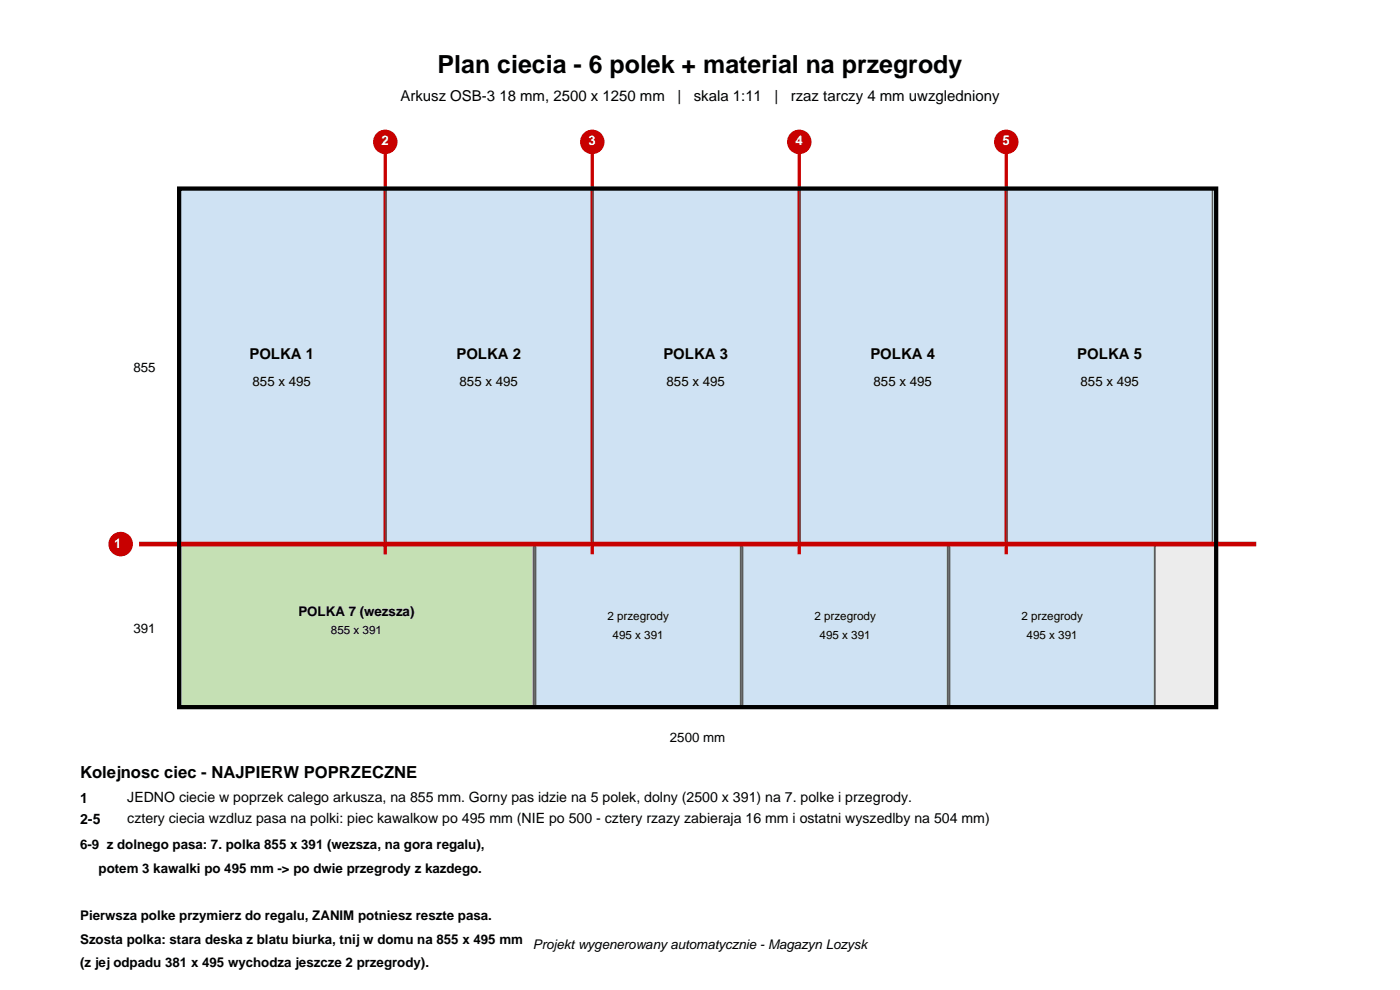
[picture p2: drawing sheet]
<svg xmlns="http://www.w3.org/2000/svg" width="297mm" height="210mm" viewBox="0 0 297 210" stroke-linecap="round" stroke-linejoin="round" font-family="sans-serif">
<defs><g id="words">
<text font-size="5.3" x="92.8" y="15.6">Plan ciecia - 6 polek + material na przegrody</text>
<text font-size="3.5" x="17" y="165.1">Kolejnosc ciec - NAJPIERW POPRZECZNE</text>
<g font-size="3.2">
<text x="84.9" y="21.5">Arkusz OSB-3 18 mm, 2500 x 1250 mm</text>
<text x="143.7" y="21.5">|</text>
<text x="147.2" y="21.5">skala 1:11</text>
<text x="164.3" y="21.5">|</text>
<text x="167.8" y="21.5">rzaz tarczy 4 mm uwzgledniony</text>
<text x="52.9" y="76.1">POLKA 1</text>
<text x="96.8" y="76.1">POLKA 2</text>
<text x="140.7" y="76.1">POLKA 3</text>
<text x="184.6" y="76.1">POLKA 4</text>
<text x="228.5" y="76.1">POLKA 5</text>
</g>
<g font-size="3">
<text x="17" y="170.4">1</text>
<text x="27" y="170.1">JEDNO ciecie w poprzek calego arkusza, na 855 mm. Gorny pas idzie na 5 polek, dolny (2500 x 391) na 7. polke i przegrody.</text>
<text x="17" y="174.8">2-5</text>
<text x="27" y="174.5">cztery ciecia wzdluz pasa na polki: piec kawalkow po 495 mm (NIE po 500 - cztery rzazy zabieraja 16 mm i ostatni wyszedlby na 504 mm)</text>
</g>
<g font-size="2.8" fill="#fff">
<text x="81" y="30.8">2</text>
<text x="124.9" y="30.8">3</text>
<text x="168.8" y="30.8">4</text>
<text x="212.7" y="30.8">5</text>
<text x="24.2" y="116.2">1</text>
</g>
<g font-size="2.8">
<text x="28.3" y="79">855</text>
<text x="53.6" y="82">855 x 495</text>
<text x="97.5" y="82">855 x 495</text>
<text x="141.4" y="82">855 x 495</text>
<text x="185.3" y="82">855 x 495</text>
<text x="229.2" y="82">855 x 495</text>
<text x="63.3" y="130.6">POLKA 7 (wezsza)</text>
<text x="28.3" y="134.3">391</text>
<text x="142.1" y="157.3">2500 mm</text>
<text x="17" y="180.1">6-9 z dolnego pasa: 7. polka 855 x 391 (wezsza, na gora regalu),</text>
<text x="20.9" y="185.1">potem 3 kawalki po 495 mm -&gt; po dwie przegrody z kazdego.</text>
<text x="17" y="195.1">Pierwsza polke przymierz do regalu, ZANIM potniesz reszte pasa.</text>
<text x="17" y="200.1">Szosta polka: stara deska z blatu biurka, tnij w domu na 855 x 495 mm</text>
<text x="113.1" y="201.3">Projekt wygenerowany automatycznie - Magazyn Lozysk</text>
<text x="17" y="205.1">(z jej odpadu 381 x 495 wychodza jeszcze 2 przegrody).</text>
</g>
<g font-size="2.5">
<text x="128.9" y="131.5">2 przegrody</text>
<text x="172.8" y="131.5">2 przegrody</text>
<text x="216.7" y="131.5">2 przegrody</text>
<text x="70.2" y="134.5">855 x 391</text>
<text x="129.9" y="135.5">495 x 391</text>
<text x="173.9" y="135.5">495 x 391</text>
<text x="217.8" y="135.5">495 x 391</text>
</g>
</g></defs>
<path d="M38 40h220v75.2h-220z" fill="#cfe2f3" stroke="#5a5a5a" stroke-width=".4"/>
<path d="M38 115.6h220v34.4h-220z" fill="#ececec" stroke="#5a5a5a" stroke-width=".4"/>
<path d="M38 115.6h75.2v34.4h-75.2z" fill="#c5e0b4" stroke="#5a5a5a" stroke-width=".4"/>
<g fill="#cfe2f3" stroke="#5a5a5a" stroke-width=".4">
<path d="M113.6 115.6h43.6v34.4h-43.6z"/>
<path d="M157.5 115.6h43.6v34.4h-43.6z"/>
<path d="M201.4 115.6h43.6v34.4h-43.6z"/>
</g>
<path d="M38 40h43.6v75.2h-43.6z" fill="none" stroke="#5a5a5a" stroke-width=".3"/>
<path d="M81.7 33v84.2" fill="none" stroke="#c80000" stroke-width=".7"/>
<circle cx="81.7" cy="30.1" r="2.6" fill="#c80000"/>
<path d="M81.9 40h43.6v75.2h-43.6z" fill="none" stroke="#5a5a5a" stroke-width=".3"/>
<path d="M125.6 33v84.2" fill="none" stroke="#c80000" stroke-width=".7"/>
<circle cx="125.6" cy="30.1" r="2.6" fill="#c80000"/>
<path d="M125.8 40h43.6v75.2h-43.6z" fill="none" stroke="#5a5a5a" stroke-width=".3"/>
<path d="M169.6 33v84.2" fill="none" stroke="#c80000" stroke-width=".7"/>
<circle cx="169.6" cy="30.1" r="2.6" fill="#c80000"/>
<path d="M169.7 40h43.6v75.2h-43.6z" fill="none" stroke="#5a5a5a" stroke-width=".3"/>
<path d="M213.5 33v84.2" fill="none" stroke="#c80000" stroke-width=".7"/>
<circle cx="213.5" cy="30.1" r="2.6" fill="#c80000"/>
<path d="M213.6 40h43.6v75.2h-43.6z" fill="none" stroke="#5a5a5a" stroke-width=".3"/>
<path d="M30 115.4h236" fill="none" stroke="#c80000" stroke-width="1"/>
<circle cx="25.6" cy="115.4" r="2.6" fill="#c80000"/>
<path d="M38 40h220v110h-220z" fill="none" stroke="#000" stroke-width=".9"/>
<use href="#words"/>
</svg>
